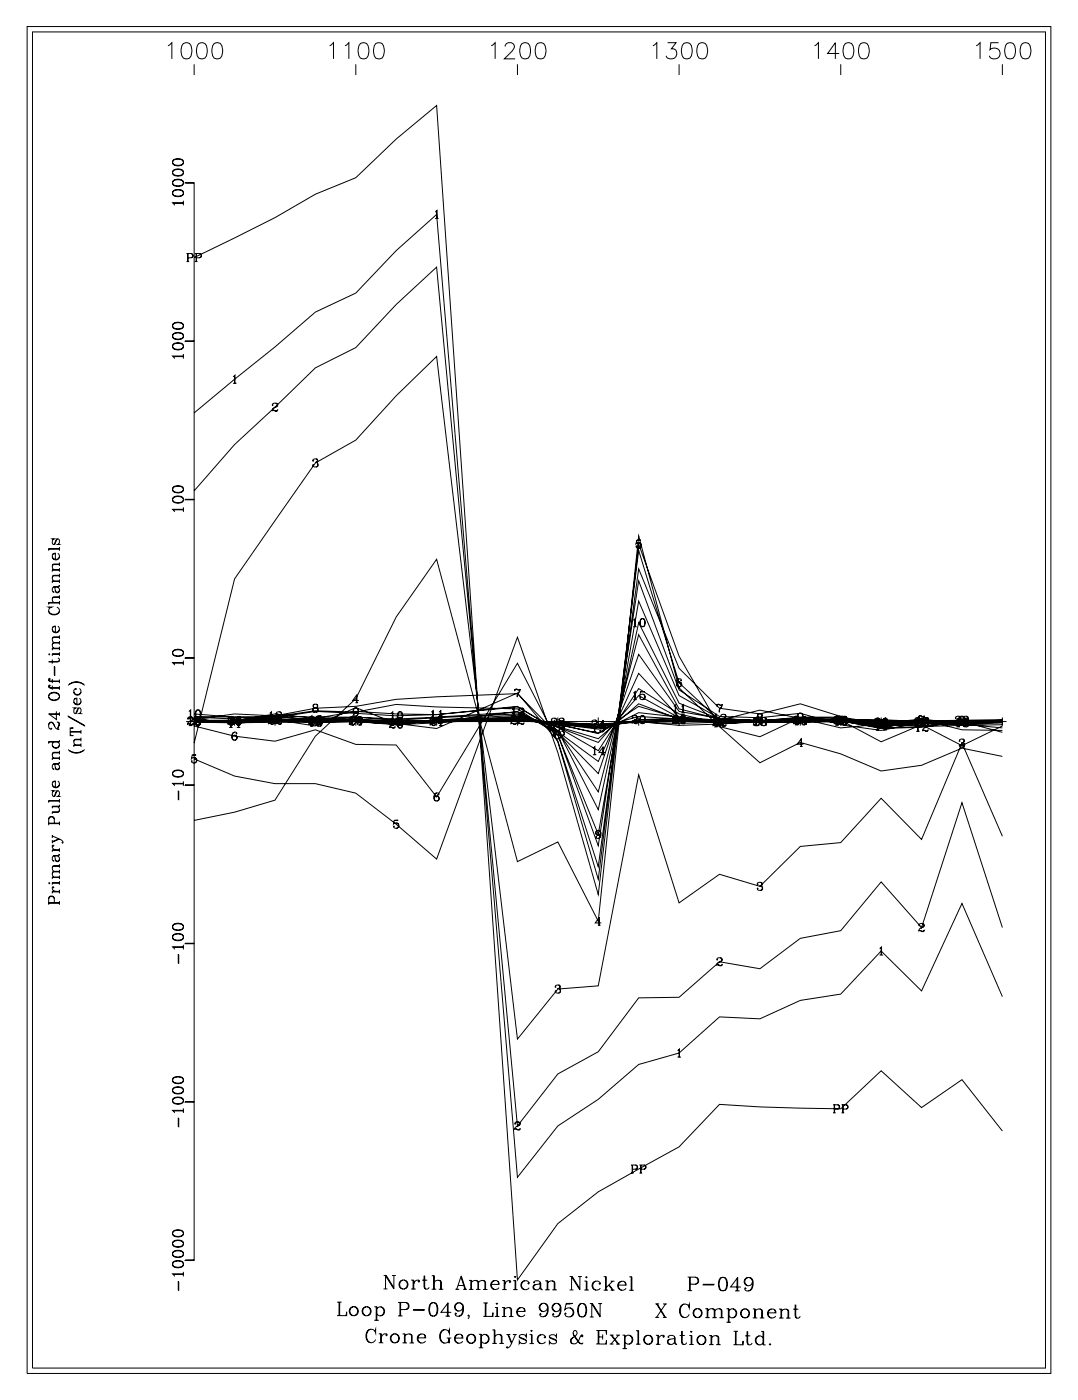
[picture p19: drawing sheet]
<svg xmlns="http://www.w3.org/2000/svg" width="215mm" height="279mm" viewBox="0 0 215 279" stroke-linecap="round" stroke-linejoin="round" font-family="sans-serif">
<g fill="none" stroke="#000" stroke-width=".2">
<path d="M5.4 5.3h204v268.5h-204zM6.5 6.4h201.9v266.3h-201.9zM33.5 9.1l.7-.6v3.2M36.5 8.7a1.05 1.05 0 0 1 1.6 .4 2.68 2.68 0 0 1-.3 2.5 1.06 1.06 0 0 1-1.6-.5 2.69 2.69 0 0 1 .3-2.4zM38.7 12.8v2.2M39.6 8.7a1.05 1.05 0 0 1 1.6 .4 2.69 2.69 0 0 1-.4 2.5 1.06 1.06 0 0 1-1.5-.5 2.68 2.68 0 0 1 .3-2.4zM42.7 8.7a1.05 1.05 0 0 1 1.5 .4 2.63 2.63 0 0 1-.3 2.5 1.05 1.05 0 0 1-1.5-.5 2.71 2.71 0 0 1 .3-2.4zM65.7 9.1l.8-.6v3.2M68.8 9.1l.7-.6v3.2M70.9 12.8v2.2M71.8 8.7a1.05 1.05 0 0 1 1.6 .4 2.68 2.68 0 0 1-.3 2.5 1.06 1.06 0 0 1-1.6-.5 2.68 2.68 0 0 1 .3-2.4zM74.9 8.7a1.05 1.05 0 0 1 1.5 .4 2.63 2.63 0 0 1-.3 2.5 1.06 1.06 0 0 1-1.5-.5 2.73 2.73 0 0 1 .3-2.4z"/>
<path d="M97.9 9.1l.8-.6v3.2M100.7 9.3a.84 .84 0 0 1 .6-.8h.6a.79 .79 0 0 1 .5 1.2l-1.9 2h2.2M103.1 12.8v2.2M104 8.7a1.05 1.05 0 0 1 1.6 .4 2.68 2.68 0 0 1-.3 2.5 1.06 1.06 0 0 1-1.6-.5 2.68 2.68 0 0 1 .3-2.4zM107.1 8.7a1.05 1.05 0 0 1 1.5 .4 2.63 2.63 0 0 1-.3 2.5 1.06 1.06 0 0 1-1.5-.5 2.73 2.73 0 0 1 .3-2.4zM130.1 9.1l.8-.6v3.2M133 8.5h1.7l-.9 1.2a1.03 1.03 0 0 1 1.1 1.2 1.03 1.03 0 0 1-1.4 .8l-.5-.1-.3-.5M135.3 12.8v2.2M136.3 8.7a1.05 1.05 0 0 1 1.5 .4 2.68 2.68 0 0 1-.3 2.5 1.06 1.06 0 0 1-1.5-.5 2.68 2.68 0 0 1 .3-2.4zM139.3 8.7a1.05 1.05 0 0 1 1.6 .4 2.63 2.63 0 0 1-.3 2.5 1.06 1.06 0 0 1-1.6-.5 2.73 2.73 0 0 1 .3-2.4zM162.3 9.1l.8-.6v3.2M167.2 10.7h-2.3l1.6-2.2v3.2"/>
<path d="M167.6 12.8v2.2M168.5 8.7a1.05 1.05 0 0 1 1.5 .4 2.68 2.68 0 0 1-.3 2.5 1.06 1.06 0 0 1-1.5-.5 2.68 2.68 0 0 1 .3-2.4zM171.5 8.7a1.05 1.05 0 0 1 1.6 .4 2.63 2.63 0 0 1-.3 2.5 1.06 1.06 0 0 1-1.6-.5 2.73 2.73 0 0 1 .3-2.4zM194.6 9.1l.7-.6v3.2M199 8.5h-1.5l-.2 1.4a1.14 1.14 0 0 1 1.7 0 1.14 1.14 0 0 1-.2 1.7 1.14 1.14 0 0 1-1.6-.5M199.8 12.8v2.2M200.7 8.7a1.05 1.05 0 0 1 1.5 .4 2.68 2.68 0 0 1-.3 2.5 1.06 1.06 0 0 1-1.5-.5 2.68 2.68 0 0 1 .3-2.4zM203.8 8.7a1.05 1.05 0 0 1 1.5 .4 2.63 2.63 0 0 1-.3 2.5 1.06 1.06 0 0 1-1.5-.5 2.73 2.73 0 0 1 .3-2.4zM34.4 38.6a.97 .97 0 0 0 1.2 .6l.5-.1a.67 .67 0 0 0 .5-.6 .67 .67 0 0 0-.5-.6 1.81 1.81 0 0 0-1.6 .2 .58 .58 0 0 0 .3 .9 1.27 1.27 0 0 0 1.7-.4M34.4 38.4a1.36 1.36 0 0 1 2.1 0M34.4 36.5a1.17 1.17 0 0 0 1.7 .5 .66 .66 0 0 0 .5-.6 .66 .66 0 0 0-.5-.6 1.74 1.74 0 0 0-1.6 .2 .58 .58 0 0 0 .3 .9 1.26 1.26 0 0 0 1.7-.4M34.4 36.3a1.38 1.38 0 0 1 2.1 0"/>
<path d="M34.4 34.5a.97 .97 0 0 0 1.2 .6l.5-.1a.67 .67 0 0 0 .5-.6 .67 .67 0 0 0-.5-.6 1.8 1.8 0 0 0-1.6 .2 .58 .58 0 0 0 .3 .9 1.27 1.27 0 0 0 1.7-.4M34.4 34.3a1.36 1.36 0 0 1 2.1 0M34.4 32.4a1.17 1.17 0 0 0 1.7 .6 .66 .66 0 0 0 .5-.7 .66 .66 0 0 0-.5-.6 1.74 1.74 0 0 0-1.6 .2 .58 .58 0 0 0 .3 1 1.26 1.26 0 0 0 1.7-.5M34.4 32.2a1.36 1.36 0 0 1 2.1 0M36.9 36.4l1.7 .1zM37.1 36.4h1.6v214.8h-1.6M34.5 40.5h2M36.5 40.4h-2.1l.4 .5M36.5 40v.9M37.2 50.5h.9a.43 .43 0 0 1 .4 .5 .43 .43 0 0 1-.4 .4h-.6M37.2 52.1h.5M37.4 50.5v1.6"/>
<path d="M37.5 50.5v1.6M38.1 50.5l.3 .3-.1 .4-.2 .2M38.7 51.3l16.1-7.9 8.1-4.7 8-3.3 8.1-7.7 8-6.7 16.1 234.1 8.1-11.2 8-6.3 16.1-9 8.1-8.5 8 .5 16.2 .4 8-7.6 8.1 7.4 8-5.6 8.1 10.2M38.8 50.5h1a.43 .43 0 0 1 .4 .5 .43 .43 0 0 1-.4 .4h-.6M38.8 52.1h.6M39.1 50.5v1.6M39.2 50.5v1.6M39.8 50.5l.3 .3-.1 .4-.2 .2M86.7 42.3l.4-.4v1.7M86.7 43.6h.7M87 42v1.6M34.4 69.1a1.17 1.17 0 0 0 1.7 .5 .66 .66 0 0 0 .5-.6 .66 .66 0 0 0-.5-.6 1.8 1.8 0 0 0-1.6 .2 .58 .58 0 0 0 .3 .9 1.27 1.27 0 0 0 1.7-.4"/>
<path d="M34.4 68.9a1.36 1.36 0 0 1 2.1 0M34.4 67.1a.97 .97 0 0 0 1.2 .6l.5-.1a.66 .66 0 0 0 .5-.6 .66 .66 0 0 0-.5-.6 1.74 1.74 0 0 0-1.6 .2 .57 .57 0 0 0 .3 .9 1.26 1.26 0 0 0 1.7-.4M34.4 66.9a1.38 1.38 0 0 1 2.1 0M34.4 65a1.17 1.17 0 0 0 1.7 .5 .66 .66 0 0 0 .5-.6 .66 .66 0 0 0-.5-.6 1.83 1.83 0 0 0-1.6 .2 .58 .58 0 0 0 .3 1 1.26 1.26 0 0 0 1.7-.5M34.4 64.8a1.36 1.36 0 0 1 2.1 0M34.5 71.1h2M36.5 71h-2.1l.4 .5M36.5 70.6v.9M36.9 68h1.7zM46.4 75.1l.4-.3v1.6M46.4 76.4h.7M46.7 74.9v1.5"/>
<path d="M34.4 99.7a1.17 1.17 0 0 0 1.7 .5 .66 .66 0 0 0 .5-.6 .66 .66 0 0 0-.5-.6 1.72 1.72 0 0 0-1.6 .2 .58 .58 0 0 0 .3 .9 1.26 1.26 0 0 0 1.7-.4M34.4 99.5a1.38 1.38 0 0 1 2.1 0M34.4 97.6a.97 .97 0 0 0 1.2 .6l.5-.1a.67 .67 0 0 0 .5-.6 .67 .67 0 0 0-.5-.6 1.83 1.83 0 0 0-1.6 .2 .58 .58 0 0 0 .3 .9 1.26 1.26 0 0 0 1.7-.4M34.4 97.4a1.36 1.36 0 0 1 2.1 0M36.9 99.5l1.7 .1zM38.7 82.3l8-6.7 8.1-6.4 8.1-7 8-3.8 8.1-8.4 8-7.3 16.1 192 8.1-10.3 8-5.3 8.1-6.9 8-2.3 8.1-7.2 8 .4 8.1-3.7 8.1-1.3 8-8.5 8.1 7.9 8-17.4 8.1 18.5M38.7 97.8l8-9.2 8.1-7.4 8.1-7.9 8-4 8.1-8.6 8-7.5 16.1 171.2 8.1-10.3 8-4.5 8.1-10.7 8-.1 8.1-7.1 8 1.4 8.1-6.1 8.1-1.5 8-9.7 8.1 9.1 8-24.9 8.1 24.9M54.3 80.7v.1v-.1a.55 .55 0 0 1 .5-.4 .55 .55 0 0 1 .5 .5l-.3 .3a.79 .79 0 0 0-.7 .9M55 80.4l.2 .1 .1 .3-.6 .5M55.3 81.7l-.2 .2-.8-.1M55.3 81.6l-.1 .4-.7-.3M62.4 91.8l.1 .1h-.2a.51 .51 0 0 1 .5-.4 .51 .51 0 0 1 .5 .4l-.1 .2-.4 .1"/>
<path d="M63 91.5l.2 .2v.4l-.2 .1h.2a.45 .45 0 0 1 .2 .5 .45 .45 0 0 1-.4 .4l-.5-.1-.2-.2 .1-.2v.2M63.2 92.3l.1 .5-.3 .3M9.7 109.5h2.1M10.4 111a.75 .75 0 0 0 .7 .5 .75 .75 0 0 0 .7-.5M10.4 115.9h1.4M10.4 113.6h1.4M10.8 117l.3 1 .4 .2a.65 .65 0 0 0 0-1.2M11 117.7a.42 .42 0 0 0 .4 .4 .42 .42 0 0 0 .4-.4M11 110.4l-.5 .1M11.4 107.4l-.5 1h-.4a.7 .7 0 0 1 .1-.9l.2-.1h-.4l.2 .1M11.5 110.3a.72 .72 0 0 1 .2 1.1 .72 .72 0 0 1-1.1 0 .72 .72 0 0 1 .2-1.1h.2v1.2M11.6 108.4l.2 .1h-.4l.2-.1a.69 .69 0 0 0 .1-.9l-.4-.1-.6 1.1"/>
<path d="M11.8 119h-1.1a.65 .65 0 0 0 0 1.1M11.8 119.1h-1.1l-.3 .3M11.8 116.7l-.3 .2h-.7l-.3 .2a.7 .7 0 0 0 .1 .9v-.1M11.8 116.6l-.3 .4h-.9M11.8 114.7h-1.1a.65 .65 0 0 0 0 1.1M11.8 114.8h-1.1l-.3 .3M11.8 112.4h-1.1a.66 .66 0 0 0 0 1.1M11.8 112.5h-1.1l-.3 .3M11.8 109v.8M11.8 112.1v.7M11.8 113.2v.8M11.8 114.4v.7"/>
<path d="M11.8 115.5v.7M11.8 118.7v.7M11.8 119.8v.7M11.8 113.5h-1.4v.5M11.8 115.8h-1.4v.4M11.8 109.3h-2.1v.5M34.5 101.6h2M36.5 101.5h-2.1l.4 .5M36.5 101.1v.9M126.9 107.7l.8-.1h-.8l-.2 .8a.58 .58 0 0 1 .9-.2 .58 .58 0 0 1 0 .9 .58 .58 0 0 1-.9-.2l.1-.1v.1M127.4 108.2l.1 .1a.56 .56 0 0 1 .2 .5 .56 .56 0 0 1-.3 .5M9.7 138.9a1.11 1.11 0 0 0 1.2 .7 1.11 1.11 0 0 0 .9-.9 1.11 1.11 0 0 0-1.1-.7 1.11 1.11 0 0 0-1 .9 1.23 1.23 0 0 0 2.1 0"/>
<path d="M9.7 138.7a1.23 1.23 0 0 1 2.1 0M9.7 136.9l.3 .2h1.8M9.7 135.5l.3 .2h1.8M9.7 130.4h.2l-.1 .1zM9.7 121.8a1.21 1.21 0 0 0 2.1 0M9.7 120.2h2.1M9.8 136.7l.1 .1 .1-.1h-.3l.1 .4 .2 .1h1.8M9.8 135.3h.2l-.1-.1-.2 .1 .1 .4 .2 .1h1.8M10.4 125.5a.75 .75 0 0 0 .7 .5 .75 .75 0 0 0 .7-.5M10.4 131.4v.9M10.4 135.3v.9M10.4 136.7v.8"/>
<path d="M10.4 130.4h1.4M10.4 129.3h1.4M10.8 132.9l.1 1.7zM11 124.9l-.5 .1M11.3 121a.79 .79 0 0 1 .5 .9 .79 .79 0 0 1-.8 .6 .94 .94 0 0 1-1-.2 .94 .94 0 0 1-.2-1l.2-.2-.3-.1h.6l-.3 .1M11.5 131.1a.43 .43 0 0 1 .2 .8l-2 .1M11.5 124.8a.71 .71 0 0 1 .2 1.1 .71 .71 0 0 1-1.1 0 .71 .71 0 0 1 .2-1.1h.2v1.2M11.8 131.7l-.4 .2h-1.7M11.8 128.1h-1.1a.66 .66 0 0 0 0 1.1M11.8 128.2h-1.1l-.3 .3M11.8 127h-1.1a.65 .65 0 0 0 0 1.1M11.8 127h-1.1l-.3 .4"/>
<path d="M11.8 126.6v.8M11.8 127.8v.7M11.8 128.9v.7M11.8 130v.7M11.8 135.4v.8M11.8 136.8v.7M11.8 129.2h-1.4v.4M11.8 130.3h-1.4v.4M11.8 120.1h-2.1v.4M13.6 136.6a2.2 2.2 0 0 1 3.3 0M13.8 136.4l.4-.2a2.63 2.63 0 0 1 2.5 .2M14.7 139.9a.75 .75 0 0 0 .7 .5 .75 .75 0 0 0 .7-.5"/>
<path d="M14.7 137.9a.75 .75 0 0 0 .7 .6 .75 .75 0 0 0 .7-.6M15.3 139.3l-.5 .1M15.8 139.2a.71 .71 0 0 1 .2 1 .71 .71 0 0 1-1.1 0 .71 .71 0 0 1 .2-1h.2v1.2M15.8 137.2a.72 .72 0 0 1 .2 1.1 .72 .72 0 0 1-1.1 0 .72 .72 0 0 1 .2-1.1v.2l-.1-.1M34.4 130.2a.97 .97 0 0 0 1.2 .6l.5-.1a.66 .66 0 0 0 .5-.6 .66 .66 0 0 0-.5-.6 1.74 1.74 0 0 0-1.6 .2 .57 .57 0 0 0 .3 .9 1.26 1.26 0 0 0 1.7-.4M34.4 130a1.38 1.38 0 0 1 2.1 0M34.5 132.2h2M36.5 132.1h-2.1l.4 .5M36.5 131.7v.9M36.9 131.1l1.7 .1zM71.1 138.6v1.5M71.5 139.6h-1.2l.8-1.1v1.6"/>
<path d="M102.6 137.6l.2-.3 .5 .3 .4-.3-.1 .5a1.31 1.31 0 0 0-.5 1.1M102.6 137.3v.5M102.7 137.5l.3-.1 .3 .2M103.6 137.8a1.14 1.14 0 0 0-.6 1.1M126.2 123.6l.4-.3v1.6M126.2 138.1l.4-.3v1.6M126.2 124.9h.7M126.2 139.4h.7M126.5 123.4v1.5M126.5 137.9v1.5M127.7 137.9l.7-.1h-.7l-.2 .8a.58 .58 0 0 1 .9-.2 .58 .58 0 0 1 0 .9 .58 .58 0 0 1-.9-.2l.1-.1v.1M128 123.3a.92 .92 0 0 0 0 1.6h.1a.94 .94 0 0 0 0-1.6h-.1a1.04 1.04 0 0 0 0 1.6"/>
<path d="M128.1 123.3a1.04 1.04 0 0 1 0 1.6M128.1 138.4l.4 .4-.1 .4-.3 .2M135.3 135.3a.96 .96 0 0 0 0 1.6M135.4 135.9l.4 .5-.1 .3-.3 .2M135.7 135.5v.2l.1-.2a.51 .51 0 0 0-.5-.2 .51 .51 0 0 0-.4 .4 .83 .83 0 0 0 .4 1.2 .5 .5 0 0 0 .6-.4 .5 .5 0 0 0-.5-.6 .5 .5 0 0 0-.5 .5M9.7 144.4l.1-.2a.47 .47 0 0 1 .7-.1l.4 .7M9.7 159.7h2.1M9.9 142.4h1.9M10.1 145.2h.1v.2a.73 .73 0 0 1-.5-.8 .73 .73 0 0 1 .6-.7l.4 .4a1.06 1.06 0 0 0 1.1 1.1M10.4 156.4a.75 .75 0 0 0 .7 .5 .75 .75 0 0 0 .7-.5M10.4 148.5a.75 .75 0 0 0 .7 .5 .75 .75 0 0 0 .7-.5M10.4 151.2h1.4"/>
<path d="M10.7 147.9a.68 .68 0 0 0-.1 1 .68 .68 0 0 0 1 0 .68 .68 0 0 0-.1-1M10.8 152.3l.3 1 .4 .1a.65 .65 0 0 0 0-1.1M11 155.8l-.5 .1M11 153a.42 .42 0 0 0 .4 .3 .42 .42 0 0 0 .4-.3M11.2 141.8v1.6l-1.5-1.1h2.1M11.3 143.9l.5 .2v.4l-.3 .5M11.4 157.6l-.5 1h-.4a.7 .7 0 0 1 .1-.9l.2-.1h-.4l.2 .1M11.5 155.7a.72 .72 0 0 1 .2 1.1 .72 .72 0 0 1-1.1 0 .72 .72 0 0 1 .2-1.1h.2v1.2M11.5 143.9l.2 .3-.2 .8 .1 .4M11.6 158.6l.2 .1h-.4l.4-.4v-.4l-.2-.3h-.3l-.6 1.1M11.8 152l-.3 .2-.9 .1a.69 .69 0 0 0 0 1v-.1M11.8 151.9l-.1 .3-.2 .1h-.9"/>
<path d="M11.8 150h-1.1a.66 .66 0 0 0 0 1.1M11.8 150.1h-1.1l-.3 .3M11.8 142v.7M11.8 147.5v.4h-2.1M11.8 149.6v.8M11.8 150.8v.7M11.8 159.3v.7M11.8 151.1h-1.4v.4M11.8 159.6h-2.1v.4M11.8 147.8h-2.1v.4M13.6 149.4a2.21 2.21 0 0 0 3.3 0M13.6 142.7l3.3 2z"/>
<path d="M13.8 149.6l.4 .2a2.64 2.64 0 0 0 2.5-.2M14 145.2l.6-.1h-.6v1.5h.6l-.6-.1M14 145.9h2.1M14 145.8h2.1M14.7 148.6h1.4M15.7 141.1l-.6 1.1h-.2l-.2-.3 .1-.6 .3-.2h-.4l.2 .1M15.9 142.1l.2 .1h-.4l.4-.4v-.4l-.2-.3h-.3l-.6 1.1M16.1 147.4h-1.1a.65 .65 0 0 0 0 1.1M16.1 147.4h-1.1l-.3 .4M16.1 148.5h-1.4v.4M16.1 145.5v.7M16.1 147v.8"/>
<path d="M16.1 148.2v.7M34.4 154.3a.97 .97 0 0 0 1.2 .6l.5-.1a.66 .66 0 0 0 .5-.6 .66 .66 0 0 0-.5-.6 1.72 1.72 0 0 0-1.6 .2 .57 .57 0 0 0 .3 .9 1.27 1.27 0 0 0 1.7-.4M34.4 154.1a1.38 1.38 0 0 1 2.1 0M34.5 156.2h2M35.5 157.7l.1 1.7zM36.5 156.1h-2.1l.4 .5M36.5 155.7v.9M36.9 156.4l1.7 .1zM37.1 143.8h2.4M37.5 143.2v.1h-.1a.55 .55 0 0 1 .6-.4 .55 .55 0 0 1 .5 .4l-.3 .4a.78 .78 0 0 0-.8 .8M37.6 141.8l.4-.3v1.6M37.6 143.3l.4-.3v1.6"/>
<path d="M37.6 143.1h.7M37.6 144.6h.7M37.9 141.6v3M38.1 142.9l.2 .1 .1 .3-.6 .5M38.3 150.5h.8h-.8l-.1 .7a.58 .58 0 0 1 .8-.1 .58 .58 0 0 1 0 .9 .58 .58 0 0 1-.8-.2v-.2v.2M38.5 144.3l-.3 .1-.8-.1M38.5 144.1l-.2 .4-.7-.2M38.7 143.8h161.1M38.7 148.1l8-32.7 16.2-23.1 8-4.6 8.1-8.8 8-7.8 16.1 136 8.1-10 8-.6 8.1-42.1 8 25.6 8.1-5.7 8 2.4 8.1-8 8.1-.8 8-8.8 8.1 8.2 8-19.2 8.1 18.6M38.7 144.7l8 2 8.1 1 8.1-2.2 8 2.9 8.1 .1 8 10.4 16.1-26.7 8.1 15.7 8 27.4 8.1-65.6 8 26.4 8.1 7.5 8-2.1 8.1 1.7 8.1 1.9 8-.8 8.1 .4 8-.9 8.1 2.2M38.7 143.7l8 .2 8.1-.5 8.1 1.3 8-3.7 8.1 3.2 8 1 16.1-7.1 8.1 9.6 8 25 8.1-59.3 8 19.8 8.1 8 8 1.1 8.1-2 16.1 4.9 8.1-1.8 8 2.1 8.1 .1M38.7 143.4l8-1.1 8.1 .4 8.1-1.5 8-.4 8.1-1.4 8-.5 16.1-.6 8.1 8.2 8 22.1 8.1-52.8 8 21.7 8.1 5.3 8 .3 8.1-.9 8.1 2.3 8 1.1 8.1-1.7 8-.3 8.1-.2"/>
<path d="M38.7 142.8l8 .1 8.1-.1 8.1-1.1 8 .2 8.1-1.5 8 .5 16.1 .4 8.1 5.2 8 19.8 8.1-46.5 8 18.8 8.1 4.6 8 .5 8.1-.8h8.1l8 1.3 8.1-.9 8 1 8.1 .8M38.7 142.3l8 .6 8.1 .2 8.1-1.3 16.1 .9 8-.3 16.1-1.5 8.1 4.7 8 15.8 8.1-37.3 8 16.1 8.1 3.1 8 .8 16.2-.4 8 1.4 24.2-.6M38.7 143.6l8 .1a668.9 668.9 0 0 1 32.3 .4l24.1-.8 16.1 1.7 8.1-1.4 8-.2 8.1 .4 16.1-.1 16.1 .2 8.1-.1 16.1 .1-16.1-.1-8.1 .8-8-1.4-8.1-.1-8.1 .7-8-.2-8.1-.7-8-8.7-8.1 17.6-8-6-8.1-4-16.1 2.1-8-.3-8.1-.7-8 .5-8.1-.6-8.1 1.3-8-.2 8-.2 8.1-.9 8.1 .8 8 .1 8.1 .5 8-.8 16.1-.3 8.1 1.7 8 2.4 8.1-6.9 8 3 8.1 .5h8l16.2-.5 8 .6 8.1 .2 16.1-.3M38.7 142.9l16.1 .7 8.1-.4 8 .4h8.1l24.1-1.3 8.1 2.7 8 4.6 8.1-12.4 8 5.1 8.1 1.9 16.1-.6h8.1l8 1.2 8.1-.7 8 .2 8.1-.5M38.7 143.8l8-.1 8.1-1.4 8.1 .9 8 .1 8.1 .5 8-.2 16.1-1 8.1 2.4 8 3 8.1-9.4 8 4.5 8.1 1.1 8-.4 8.1 .3 8.1-.4 8 .8 8.1-.7h16.1M38.7 143.6l16.1-.2 8.1 .5 8-.2 8.1 .6 8-.6 16.1-.3 16.1 1.7 8.1-2.3 16.1 1 16.1-.1 16.1 .5 8.1-.4 8 .4 8.1-.5M38.7 143.7l32.2 .1 8.1 .5 8-.6 16.1-.3 16.1 1.9 8.1-1.9 8-.2 8.1 .9 24.2-.5 8 .5 8.1-.5 16.1 .1M38.7 143.6l8 .1 8.1-.1 8.1 .3 8-.1 8.1 .5 8-.6 16.1-.1 16.1 1.1 8.1-.9 8-.2 8.1 .3h8l8.1-.5 16.1 .5 24.2-.2M38.7 143.6l8 .2 8.1-.4 24.2 .7a263.6 263.6 0 0 1 40.2 .4l8.1-.6 8 .3 24.2-.6 16.1 .3 16.1-.3 8.1 .2M38.7 143.7l24.2 .1 8-.1 8.1 .2 8-.3 16.1 .1 16.1 .6 8.1-.5 8 .8 24.2-1 8.1 .3 16.1-.2h16.1M38.7 143v1.6M38.8 151l.1 .1a.56 .56 0 0 1 .3 .5 .56 .56 0 0 1-.4 .5"/>
<path d="M39.1 143.1l.7-.1h-.7l-.2 .8a.58 .58 0 0 1 .9-.2 .58 .58 0 0 1 0 .9 .58 .58 0 0 1-.9-.2l.1-.1v.1M39.4 141.5a.93 .93 0 0 0 0 1.6h.1a.94 .94 0 0 0 0-1.6h-.1a1.04 1.04 0 0 0 0 1.6M39.4 142.9a.92 .92 0 0 0 0 1.6h.1a.93 .93 0 0 0 0-1.6h-.1a1.04 1.04 0 0 0 0 1.6M39.5 141.5a1.04 1.04 0 0 1 0 1.6M39.5 143.6l.4 .4-.1 .4-.3 .2M39.5 142.9a1.04 1.04 0 0 1 0 1.6M45.5 143.2l.1 .1h-.2a.55 .55 0 0 1 .6-.4 .55 .55 0 0 1 .5 .4l-.3 .4a.78 .78 0 0 0-.8 .8M45.7 143.7l.4-.3v1.6M45.7 143.2l.4-.3v1.6M45.7 144.5h.7M45.7 145h.7M45.9 143.8h1.7"/>
<path d="M46 143v2M46.1 142.9l.3 .1v.3l-.6 .5M46.5 144.3l-.2 .1-.9-.1M46.5 144.1l-.1 .4-.7-.2M46.7 145.9a.97 .97 0 0 0 0 1.6M46.7 143v1.6M46.8 146.5l.4 .5-.1 .3-.3 .2M47.1 146.1v.2l.1-.2a.56 .56 0 0 0-.7-.1 .56 .56 0 0 0-.3 .6v.5a.52 .52 0 0 0 .6 .5 .52 .52 0 0 0 .4-.6 .52 .52 0 0 0-.7-.4l-.2 .4M47.2 143.7l.4-.3v1.6M47.2 143.2l.4-.3v1.6l.4-.5-.1-.3-.3-.2M47.2 144.5h.7M47.2 145h.7"/>
<path d="M47.5 142.9a.98 .98 0 0 0-.1 1.6M47.5 143v2M47.9 143.1v.2l.1-.2a.5 .5 0 0 0-.5-.2 .5 .5 0 0 0-.4 .4 .81 .81 0 0 0 .3 1.2 .5 .5 0 0 0 .6-.4 .5 .5 0 0 0-.4-.6 .5 .5 0 0 0-.5 .5M53.6 143.1h.1h-.2a.55 .55 0 0 1 .6-.4 .55 .55 0 0 1 .5 .5l-.3 .3a.77 .77 0 0 0-.8 .9M53.7 142.2l.4-.3v1.6M53.7 142.7l.4-.3v1.6M53.7 143.5h.7M53.7 144h.7M54 143.8h1.6M54 142v2M54.2 142.8l.2 .1 .1 .3-.6 .5M54.3 142.9l.2-.3 .5 .3 .3-.3v.5a1.3 1.3 0 0 0-.5 1.1"/>
<path d="M54.3 142.6v.5M54.6 144.1l-.3 .2-.8-.1M54.6 144l-.2 .4-.7-.3M54.8 143v1.6M55 142.4v.5l-.3-.2-.4 .1M55 142.7l.3-.3 .5 .2 .3-.2-.1 .4-.4 .8v.4M55.1 142.2v.1h-.1a.55 .55 0 0 1 .6-.4 .55 .55 0 0 1 .5 .4l-.3 .3a.79 .79 0 0 0-.8 .9M55.1 142.5h.3l.4 .1M55.1 143.1v.1l-.1-.1a.55 .55 0 0 1 .6-.4 .55 .55 0 0 1 .5 .5l-.3 .3a.79 .79 0 0 0-.8 .9M55.3 143.1a1.14 1.14 0 0 0-.6 1.1M55.7 141.9l.3 .1v.3l-.6 .5M55.7 142.8l.3 .1v.3l-.6 .5"/>
<path d="M56 142.8a1.15 1.15 0 0 0-.5 1.2M56.1 143.3l-.2 .1-.9-.1M56.1 143.1l-.1 .4-.7-.2M56.1 144.1l-.2 .2-.9-.1M56.1 144l-.1 .4-.7-.3M61.6 143.2l.1 .1h-.1a.55 .55 0 0 1 .5-.4 .55 .55 0 0 1 .5 .4l-.3 .4a.78 .78 0 0 0-.7 .8M61.8 142.9l.4-.3v1.6M61.8 143.4l.4-.3v1.7M61.8 144.2h.7M61.8 144.8h.7M62 143.8h1.7M62.1 142.7v2.1"/>
<path d="M62.2 142.9l.3 .1v.3l-.6 .5M62.6 144.3l-.2 .1-.8-.1M62.6 144.1l-.1 .4-.7-.2M62.7 140.4h-.2l-.1 .4a.55 .55 0 0 0 .9 0v-.2a.55 .55 0 0 0-.8-.2v.4l.2 .2M62.7 141l-.4 .4a.53 .53 0 0 0 .7 .6 .53 .53 0 0 0 .2-.9l-.2-.1M62.7 141l-.3 .4 .1 .4 .2 .2M62.9 143v1.6M63 140.4l.2 .2v.4h-.2M63 141l.3 .4-.1 .4-.2 .2M63.2 142.9v.2l-.1-.2 .1-.2a.6 .6 0 0 1 .9 .2l-.1 .3-.5 .1M63.2 143.2v.1l-.1-.1 .1-.2a.59 .59 0 0 1 .9 .1l-.1 .4-.5 .1M63.5 143.1l-.3 .1v.4a.54 .54 0 0 0 .9 0v-.2a.54 .54 0 0 0-.8-.2l-.1 .4 .3 .2"/>
<path d="M63.5 143.8l-.4 .3a.53 .53 0 0 0 .6 .7 .53 .53 0 0 0 .3-.9l-.2-.1M63.5 143.8l-.3 .3v.5l.3 .2M63.8 142.6l.2 .3v.2l-.2 .2 .1 .1a.45 .45 0 0 1 .3 .5 .45 .45 0 0 1-.4 .3h-.6l-.1-.3 .1-.1v.1M63.8 143.1l.2 .3v.2l-.2 .2M63.8 143.8l.3 .3-.1 .5-.2 .2M63.8 142.9l.1 .1a.39 .39 0 0 1-.1 .6l.1 .1a.44 .44 0 0 1 .3 .4 .44 .44 0 0 1-.4 .4l-.6-.1-.1-.2 .1-.2v.2M64 143.5l.1 .4-.3 .3M64 143.7l.1 .5-.3 .3M69.7 143.2l.1 .1h-.2a.55 .55 0 0 1 .6-.4 .55 .55 0 0 1 .5 .4l-.3 .4a.78 .78 0 0 0-.8 .8M69.8 143.1l.4-.3v1.6M69.8 143.2l.4-.3v1.6M69.8 144.5h.7"/>
<path d="M69.8 144.4h.7M70.1 143.8h1.6M70.1 142.8v1.7M70.3 142.9l.2 .1 .1 .3-.6 .5M70.7 144.3l-.3 .1-.8-.1M70.7 144.1l-.2 .4-.7-.2M70.8 141.1l-.1 .1a.5 .5 0 0 0-.2 .5 .5 .5 0 0 0 .3 .4M70.8 140.1h.6M70.9 143v1.6M71 141.1a.97 .97 0 0 1-.1 1.6M71.4 141.7a.52 .52 0 0 1-.7 .4 .52 .52 0 0 1-.3-.8 .52 .52 0 0 1 .8-.1 .88 .88 0 0 1 .3 .9 .88 .88 0 0 1-.8 .6l-.3-.2 .1-.2v.2M71.6 142.9l-.4 .4 .1 .4 .3 .2"/>
<path d="M71.6 144.5h.5M71.6 144.4h.5M71.8 142.9a.97 .97 0 0 1-.1 1.6M71.8 142.9v1.6M71.9 142.9l-.8 1.1h1.2M72.1 143.4a.52 .52 0 0 1-.7 .4 .52 .52 0 0 1-.2-.8 .52 .52 0 0 1 .8 0 .87 .87 0 0 1 .2 .9 .87 .87 0 0 1-.8 .6l-.2-.2 .1-.2v.2M72.3 143.9h-1.2l.8-1.1v1.7M77.7 143.8l.1 .1h-.1a.55 .55 0 0 1 .5-.4 .55 .55 0 0 1 .5 .5l-.3 .3a.79 .79 0 0 0-.7 .8M77.9 142.2l.4-.3v1.6M77.9 143.3l.4-.3v1.6M77.9 143.5h.7M77.9 144.6h.7"/>
<path d="M78.1 143.8h1.7M78.2 142v2.6M78.4 143.5l.2 .2 .1 .3-.7 .4M78.7 144.9l-.2 .2-.8-.1M78.7 144.7l-.1 .4-.7-.2M79 143v1.6M79.4 143.1l.7-.1h-.7l-.2 .8a.58 .58 0 0 1 .9-.2 .58 .58 0 0 1 0 .9 .58 .58 0 0 1-.9-.2l.1-.1v.1M79.7 141.9a.92 .92 0 0 0 0 1.6h.1a.93 .93 0 0 0 0-1.6h-.1a1.04 1.04 0 0 0 0 1.6 .96 .96 0 0 0 0 1.6h.1a.94 .94 0 0 0 0-1.6h-.1a1.04 1.04 0 0 0 0 1.6M79.8 141.9a1.04 1.04 0 0 1 0 1.6 1.08 1.08 0 0 1 0 1.6M79.8 143.6l.4 .4-.1 .4-.3 .2M85.8 143.3l.1 .1h-.2a.55 .55 0 0 1 .6-.4 .55 .55 0 0 1 .5 .5l-.3 .3a.79 .79 0 0 0-.8 .8M85.9 141.9l.4-.3v1.6"/>
<path d="M85.9 142.9l.4-.3v1.6M85.9 143.2h.7M85.9 144.2h.7M86.2 143.8h1.6M86.3 141.7v2.5M86.4 143l.2 .2 .1 .3-.6 .4M86.8 144.4l-.2 .2-.9-.1M86.8 144.2l-.2 .4-.7-.2M87 158a.96 .96 0 0 0-.1 1.7M87 143v1.6M87.1 158.7l.4 .4-.1 .3-.3 .3M87.4 158.3v.1l.1-.1a.56 .56 0 0 0-.7-.2 .56 .56 0 0 0-.3 .6v.5a.52 .52 0 0 0 .6 .5 .52 .52 0 0 0 .4-.6 .52 .52 0 0 0-.7-.4l-.2 .4"/>
<path d="M87.5 141.9l.4-.3v1.6l.3 .5v.3l-.3 .2M87.5 143.3l.4-.3v1.6M87.5 143.2h.7M87.5 144.6h.7M87.8 142.6a.98 .98 0 0 0-.1 1.6M87.8 141.7v2.9M88.2 142.9v.1v-.1a.51 .51 0 0 0-.5-.3 .51 .51 0 0 0-.4 .4 .82 .82 0 0 0 .4 1.2 .5 .5 0 0 0 .6-.3 .5 .5 0 0 0-.4-.6 .5 .5 0 0 0-.6 .4M101.9 143.1h.1h-.2a.55 .55 0 0 1 .6-.4 .55 .55 0 0 1 .5 .5l-.3 .3a.77 .77 0 0 0-.8 .9M102.1 141.4l.3-.3v1.6M102.1 142.3l.3-.3v1.6M102.1 142.7h.6M102.1 143.6h.6"/>
<path d="M102.3 143.8h1.6M102.4 141.2v2.4M102.5 142.8l.2 .1 .1 .3-.6 .5M102.9 144.1l-.2 .2-.9-.1M102.9 144l-.2 .4-.6-.3M103.1 143v1.6M103.3 142.3l.3-.3 .5 .2 .3-.2-.1 .5-.4 .7v.4M103.3 142v.5M103.4 141.4v.2l-.1-.1a.55 .55 0 0 1 .6-.4 .55 .55 0 0 1 .5 .5l-.3 .3a.79 .79 0 0 0-.8 .8M103.4 142.2l.3-.1 .4 .1M103.4 143.1v.1l-.1-.1a.55 .55 0 0 1 .6-.4 .55 .55 0 0 1 .5 .5l-.3 .3a.79 .79 0 0 0-.8 .9M104 141.1l.3 .2v.3l-.6 .4"/>
<path d="M104 142.8l.3 .1v.3l-.6 .5M104.3 142.5a1.15 1.15 0 0 0-.5 1.1M104.4 142.5l-.2 .1h-.9M104.4 142.3l-.1 .4-.7-.2M104.4 144.1l-.2 .2-.9-.1M104.4 144l-.1 .4-.7-.3M110 143.4v.2l-.1-.1a.55 .55 0 0 1 .6-.4 .55 .55 0 0 1 .5 .5l-.4 .3a.79 .79 0 0 0-.7 .9M110.1 145.3l.4-.3v1.6M110.1 143.9l.4-.3v1.7M110.1 146.6h.7M110.1 145.3h.7M110.4 143.8h1.6"/>
<path d="M110.4 143.7v2.9M110.6 143.1l.2 .2 .1 .3-.6 .5M111 144.5l-.3 .2-.6-.2-.2 .1M111 144.4l-.2 .4-.7-.3M111 145.7h-.2l-.1 .4a.55 .55 0 0 0 .9 0v-.2a.56 .56 0 0 0-.7-.2l-.1 .4 .2 .3M111 146.4l-.4 .3a.53 .53 0 0 0 .7 .6 .53 .53 0 0 0 .3-.9h-.3M111 146.4l-.3 .3 .1 .4 .2 .2M111.2 143v1.6M111.3 145.7l.3 .2-.1 .4-.2 .1M111.3 146.4l.3 .3v.4l-.3 .2M111.5 145.3v.2l-.1-.2 .2-.2a.59 .59 0 0 1 .8 .2l-.1 .3-.4 .1M111.5 143.4v.2l-.1-.2 .2-.2a.6 .6 0 0 1 .8 .2l-.1 .4h-.4"/>
<path d="M111.8 143.6l-.2 .1-.1 .4a.54 .54 0 0 0 .9 0v-.2a.54 .54 0 0 0-.8-.2v.4l.2 .2M111.8 144.3l-.4 .3a.53 .53 0 0 0 .7 .7 .53 .53 0 0 0 .2-.9l-.2-.1M111.8 144.3l-.3 .3 .1 .5 .2 .2M112.1 145l.2 .1a.39 .39 0 0 1-.2 .6l.2 .1a.44 .44 0 0 1 .2 .5 .44 .44 0 0 1-.4 .3h-.5l-.2-.3 .1-.1v.1M112.1 143.6l.2 .3v.4h-.2M112.1 144.3l.3 .3-.1 .5-.2 .2M112.1 143.1l.2 .3v.2l-.2 .2 .2 .1a.45 .45 0 0 1 .2 .5 .45 .45 0 0 1-.4 .4l-.5-.1-.2-.3 .1-.1v.1M112.3 145.9l.1 .4-.3 .3M112.3 144l.1 .4-.3 .4M118 143.8l.1 .1h-.2a.55 .55 0 0 1 .6-.4 .55 .55 0 0 1 .5 .5l-.3 .3a.79 .79 0 0 0-.8 .8M118.2 149.1l.3-.3v1.6M118.2 144.6l.3-.3v1.6"/>
<path d="M118.2 150.4h.6M118.2 145.9h.6M118.4 143.8h1.7M118.5 144.4v1.5M118.5 148.9v1.5M118.6 143.5l.2 .2 .1 .3-.6 .4M119 144.9l-.2 .2-.9-.1M119 144.7l-.2 .4-.6-.2M119.2 143v1.6M119.9 144.3l-.4 .4 .1 .3 .3 .3M119.9 150.4h.6M119.9 145.1h.6"/>
<path d="M120.1 144.3a.97 .97 0 0 1-.1 1.6M120.2 143.7v1.4M120.2 149v1.4M120.5 144.8a.51 .51 0 0 1-.7 .4 .51 .51 0 0 1-.3-.8 .51 .51 0 0 1 .8 0 .83 .83 0 0 1 .2 1 .83 .83 0 0 1-.9 .4v-.3v.2M120.6 150h-1.2l.8-1.2v1.6M120.6 144.7h-1.2l.8-1.2v1.6M126.1 142.9v.2l-.1-.1a.55 .55 0 0 1 .6-.4 .55 .55 0 0 1 .5 .5l-.4 .3a.79 .79 0 0 0-.7 .8M126.5 143.8h1.6M126.7 142.6l.2 .2 .1 .3-.6 .5M127.1 144l-.3 .2-.6-.2-.2 .1M127.1 143.9l-.2 .3-.7-.2M127.3 143v1.6"/>
<path d="M128 142.6a.92 .92 0 0 0 0 1.6h.1a.94 .94 0 0 0 0-1.6h-.1a1.04 1.04 0 0 0 0 1.6M128.1 142.6a1.04 1.04 0 0 1 0 1.6M134.1 142.9v.2l-.1-.1a.55 .55 0 0 1 .6-.4 .55 .55 0 0 1 .5 .5l-.3 .3a.79 .79 0 0 0-.8 .8M134.3 140.8l.4-.3v1.6M134.3 142.8l.4-.3v1.6M134.3 142.1h.7M134.3 144.1h.7M134.5 143.8h1.7M134.6 140.6v1.5M134.6 142.6v1.5M134.7 142.6l.3 .2v.3l-.6 .5M135.1 144l-.2 .2-.6-.2-.3 .1"/>
<path d="M135.1 143.9l-.1 .3-.7-.2M135.3 143v1.6M135.8 140.8l.4-.3v1.6M135.8 142.9l.4-.3v1.6M135.8 142.1h.7M135.8 144.2h.7M136.1 142.5a.98 .98 0 0 0-.1 1.6M136.1 140.6v1.5M136.1 142.7v1.5M136.2 143.1l.4 .5-.1 .3-.3 .2M136.5 142.7v.2l.1-.2a.56 .56 0 0 0-.7-.1 .56 .56 0 0 0-.3 .6v.5a.52 .52 0 0 0 .5 .5 .52 .52 0 0 0 .5-.7 .52 .52 0 0 0-.7-.3l-.2 .4M142.2 143.4v.2l-.1-.1a.55 .55 0 0 1 .6-.4 .55 .55 0 0 1 .5 .5l-.3 .3a.79 .79 0 0 0-.8 .9"/>
<path d="M142.3 142.7l.4-.3v1.6M142.3 143.6l.4-.3v1.6M142.3 144h.7M142.3 144.9h.7M142.6 143.8h1.6M142.6 142.5v2.4M142.8 143.1l.2 .2 .1 .3-.6 .5M142.9 140.7l.2-.3 .5 .2 .3-.2v.4a1.31 1.31 0 0 0-.5 1.2M142.9 140.4v.4M142.9 140.5l.3-.1 .4 .2M143.2 144.5l-.3 .2-.6-.2-.2 .1M143.2 144.4l-.2 .4-.7-.3"/>
<path d="M143.4 143v1.6M143.6 143.6l.3-.3 .5 .2 .3-.2-.1 .4-.4 .8v.4M143.6 143.3v.4M143.7 142.7v.1h-.1a.55 .55 0 0 1 .6-.4 .55 .55 0 0 1 .5 .4l-.3 .4a.79 .79 0 0 0-.8 .8M143.9 140.8a1.15 1.15 0 0 0-.6 1.2M144.3 142.4l.2 .1 .1 .3-.6 .5M144.3 143.1l.2 .2 .1 .3-.6 .5M144.4 143.5l-.5-.2-.2 .3-.1-.1a.55 .55 0 0 1 .6-.4 .55 .55 0 0 1 .5 .5l-.3 .3a.81 .81 0 0 0-.8 .9M144.6 143.7a1.15 1.15 0 0 0-.5 1.2M144.7 143.8l-.2 .1-.9-.1M144.7 143.6l-.2 .4-.6-.2M144.7 144.5l-.2 .2-.6-.2-.3 .1"/>
<path d="M144.7 144.4l-.2 .4-.6-.3M150.2 143.3l.1 .1h-.2a.55 .55 0 0 1 .6-.4 .55 .55 0 0 1 .5 .5l-.3 .3a.79 .79 0 0 0-.8 .8M150.4 143.3l.4-.3v1.6M150.4 144.6h.7M150.6 143.8h1.7M150.7 143.1v1.5M150.8 143l.3 .2v.3l-.6 .4M151.2 144.4l-.2 .2-.9-.1M151.2 144.2l-.1 .4-.7-.2M151.3 142.3h-.2l-.1 .4a.54 .54 0 0 0 .9 0v-.2a.53 .53 0 0 0-.8-.2v.4l.2 .2M151.3 142.9l-.4 .3a.53 .53 0 0 0 .7 .7 .53 .53 0 0 0 .2-.9l-.2-.1M151.3 142.9l-.3 .3v.4l.3 .3"/>
<path d="M151.4 143v1.6M151.6 142.3a.39 .39 0 0 1 .2 .6h-.2M151.6 142.9l.3 .3-.1 .5-.2 .2M151.8 143.3v.2l-.1-.2 .1-.2a.6 .6 0 0 1 .9 .1l-.1 .4-.5 .1M152.1 143l-.3 .1v.4a.54 .54 0 0 0 .9 0v-.3a.54 .54 0 0 0-.8-.1l-.1 .4 .3 .2M152.1 143.7l-.4 .3a.53 .53 0 0 0 .6 .6 .53 .53 0 0 0 .3-.8l-.2-.1M152.1 143.7l-.3 .3v.5l.3 .1M152.4 143.7l.2-.2v-.3l-.2-.2 .2 .2-.1 .4-.1 .1 .1 .1a.45 .45 0 0 1 .3 .5 .45 .45 0 0 1-.4 .3h-.6l-.1-.3 .1-.1v.1M152.4 143.7l.3 .3-.1 .5-.2 .1 .3-.3-.1-.4M158.3 143.1h.1h-.2a.55 .55 0 0 1 .6-.4 .55 .55 0 0 1 .5 .5l-.3 .3a.77 .77 0 0 0-.8 .9M158.4 143.1l.4-.3v1.6M158.4 143.2l.4-.3v1.6"/>
<path d="M158.4 144.5h.7M158.4 144.4h.7M158.7 143.8h1.6M158.7 142.8v1.7M158.9 142.8l.2 .1 .1 .3-.6 .5M159.3 144.1l-.3 .2-.8-.1M159.3 144l-.2 .4-.7-.3M159.4 142.1l-.3 .3a.51 .51 0 0 0 .3 .7M159.4 148.8h.6M159.5 143v1.6M159.6 142.1a.97 .97 0 0 1-.1 1.6M159.7 147.3v1.5"/>
<path d="M160 142.7a.52 .52 0 0 1-.7 .4 .52 .52 0 0 1-.3-.8 .52 .52 0 0 1 .8-.1 .83 .83 0 0 1 .2 1 .83 .83 0 0 1-.9 .5v-.3v.1M160.1 148.3h-1.2l.8-1.1v1.6M160.2 142.9l-.4 .4 .1 .4 .3 .2M160.2 144.4h.5M160.4 142.9a.97 .97 0 0 1-.1 1.6M160.4 142.9v1.5M160.7 143.4a.52 .52 0 0 1-.7 .4 .52 .52 0 0 1-.2-.8 .52 .52 0 0 1 .8 0 .87 .87 0 0 1 .2 .9 .87 .87 0 0 1-.8 .6l-.2-.2 .1-.2v.2M160.9 143.9h-1.2l.8-1.1v1.6M166.3 143.1h.1h-.1a.55 .55 0 0 1 .5-.4 .55 .55 0 0 1 .5 .5l-.3 .3a.77 .77 0 0 0-.7 .9M166.5 143.2l.4-.3v1.6M166.5 144.5h.7M166.7 143.8h1.7"/>
<path d="M166.8 143v1.5M166.9 142.8l.3 .1v.3l-.6 .5M167.2 142.8h.7h-.7l-.2 .7a.57 .57 0 0 1 .9-.2 .57 .57 0 0 1 0 .9 .57 .57 0 0 1-.9-.2h.2l-.1 .1M167.3 144.1l-.2 .2-.8-.1M167.3 144l-.1 .4-.7-.3M167.6 143v1.6M167.6 143.3l.2 .1a.55 .55 0 0 1 .2 .5 .55 .55 0 0 1-.4 .5M167.9 143l.8-.1h-.8l-.1 .8a.57 .57 0 0 1 .9-.3 .57 .57 0 0 1 0 .9 .57 .57 0 0 1-.9-.2l.1-.1v.2M168.2 142.9a.92 .92 0 0 0 0 1.6h.2a.93 .93 0 0 0 0-1.6h-.2a1.04 1.04 0 0 0 0 1.6M168.2 142.8a.93 .93 0 0 0 0 1.6h.2a.94 .94 0 0 0 0-1.6h-.2a1.05 1.05 0 0 0 0 1.6M168.4 142.9a1.04 1.04 0 0 1 0 1.6l.4-.5-.1-.3-.3-.3M168.4 142.8a1.05 1.05 0 0 1 0 1.6"/>
<path d="M174.4 143.4v.2l-.1-.1a.55 .55 0 0 1 .6-.4 .55 .55 0 0 1 .5 .5l-.3 .3a.79 .79 0 0 0-.8 .9M174.5 144.2l.4-.3v1.6M174.5 143.4l.4-.3v1.7M174.5 145.5h.7M174.5 144.8h.7M174.8 143.8h1.6M174.8 143.2v2.3M175 143.1l.2 .2 .1 .3-.6 .5M175.4 144.5l-.3 .2-.6-.2-.2 .1M175.4 144.4l-.2 .4-.7-.3M175.6 143.5a.97 .97 0 0 0-.1 1.6M175.6 143v1.6"/>
<path d="M175.7 144.1l.4 .5-.1 .3-.3 .2M176 143.7v.2l.1-.2a.56 .56 0 0 0-.7-.1 .56 .56 0 0 0-.3 .6v.5a.52 .52 0 0 0 .6 .5 .52 .52 0 0 0 .4-.7 .52 .52 0 0 0-.7-.3l-.3 .4M176.1 144.2l.4-.3v1.6M176.1 143.4l.4-.3v1.7l.3-.5v-.3l-.3-.2M176.1 145.5h.7M176.1 144.8h.7M176.4 143.1a.98 .98 0 0 0-.1 1.7M176.4 143.2v2.3M176.8 143.4v.1v-.1a.51 .51 0 0 0-.5-.3 .51 .51 0 0 0-.4 .4 .82 .82 0 0 0 .4 1.3 .5 .5 0 0 0 .6-.4 .5 .5 0 0 0-.4-.6 .5 .5 0 0 0-.6 .4M182.4 143.3l.1 .1h-.1a.55 .55 0 0 1 .5-.4 .55 .55 0 0 1 .5 .5l-.3 .3a.79 .79 0 0 0-.7 .8M182.6 144.5l.4-.3v1.6M182.6 143.3l.4-.3v1.6"/>
<path d="M182.6 145.8h.7M182.6 144.6h.7M182.8 143.8h1.7M182.9 143.1v2.7M183.1 143l.2 .2 .1 .3-.7 .4M183.1 142.9l.3-.3 .5 .3 .3-.3-.1 .5a1.3 1.3 0 0 0-.4 1.1M183.1 142.6v.5M183.2 142.8l.3-.1 .4 .2M183.4 144.4l-.2 .2-.8-.1M183.4 144.2l-.1 .4-.7-.2M183.7 143v1.6M183.9 143.3l.2-.3 .6 .2 .3-.2-.1 .5-.5 .7v.4"/>
<path d="M183.9 143v.5M184 144.5v.1l-.1-.1a.55 .55 0 0 1 .6-.4 .55 .55 0 0 1 .5 .5l-.3 .3a.81 .81 0 0 0-.8 .9M184 143.2l.3-.1 .4 .1M184 143.3v.2l-.1-.1a.55 .55 0 0 1 .6-.4 .55 .55 0 0 1 .5 .5l-.3 .3a.8 .8 0 0 0-.8 .8M184.1 143.1a1.14 1.14 0 0 0-.5 1.1M184.6 144.2l.2 .1 .1 .3-.6 .5M184.6 143l.2 .2 .1 .3-.6 .4M184.9 143.5a1.14 1.14 0 0 0-.5 1.1M185 145.5l-.3 .2-.6-.2-.2 .1M185 145.4l-.2 .4-.7-.3M185 144.4l-.3 .2-.8-.1M185 144.2l-.2 .4-.7-.2"/>
<path d="M190.5 143.1h.1h-.2a.55 .55 0 0 1 .6-.4 .55 .55 0 0 1 .5 .5l-.3 .3a.77 .77 0 0 0-.8 .9M190.6 143.4l.4-.3v1.7M190.6 143.6l.4-.3v1.6M190.6 144.8h.7M190.6 144.9h.7M190.9 143.8h1.6M191 143.2v1.7M191.1 142.8l.2 .1 .1 .3-.6 .5M191.3 147.6v.1h-.1a.51 .51 0 0 1 .5-.4 .51 .51 0 0 1 .5 .5l-.1 .1-.5 .1M191.5 144.1l-.2 .2-.9-.1M191.5 144l-.2 .4-.7-.3M191.6 142.8h-.3v.4a.54 .54 0 0 0 .9 0v-.2a.53 .53 0 0 0-.8-.2l-.1 .4 .3 .3"/>
<path d="M191.6 143.5l-.4 .3a.53 .53 0 0 0 .6 .6 .53 .53 0 0 0 .3-.9h-.2M191.6 143.5l-.3 .3v.3l.3 .3M191.7 143v1.6M191.9 147.3l.2 .2-.1 .4-.1 .1 .1 .1a.45 .45 0 0 1 .3 .5 .45 .45 0 0 1-.4 .3l-.6-.1-.1-.2 .1-.1v.1M191.9 142.8a.39 .39 0 0 1 .1 .6l-.1 .1M191.9 143.5l.3 .3-.1 .4-.2 .2M192 143.4v.2l-.1-.2 .2-.2a.6 .6 0 0 1 .8 .2v.4h-.5M192 143.1v.1l-.1-.1a.52 .52 0 0 1 .6-.3 .52 .52 0 0 1 .4 .4v.2l-.5 .1M192.1 148.2l.1 .4-.3 .3M192.3 143.3h-.2l-.1 .4a.53 .53 0 0 0 .9 0v-.2a.53 .53 0 0 0-.7-.2l-.1 .4 .2 .3M192.3 144l-.4 .3a.53 .53 0 0 0 .7 .6 .53 .53 0 0 0 .3-.9h-.3M192.3 144l-.3 .3v.3l.3 .3"/>
<path d="M192.6 143.1l.3 .3v.2l-.3 .2 .2 .1a.45 .45 0 0 1 .2 .5 .45 .45 0 0 1-.4 .4l-.5-.1-.2-.3 .1-.1v.1M192.6 143.3l.3 .2-.1 .4-.2 .1M192.6 144l.3 .3v.3l-.3 .3M192.6 142.8a.39 .39 0 0 1 .2 .6l-.2 .1h.2a.44 .44 0 0 1 .2 .5 .44 .44 0 0 1-.4 .4l-.5-.1-.2-.2 .1-.2v.2M192.9 144v.4l-.3 .4M192.9 143.6v.5l-.3 .3M199 143.8h1.6M199.8 150.8l-8.1-1.7-8 3.4-8.1 1.2-8-3.4-8.1-2.3-8.1 4-8-7.2-8.1-7.7-8-30.3-8.1 76.8-8-15.8-8.1 3.9-16.1-60.2-8 11.5-8.1 16.3-8 7.4-8.1 12.8-8.1 2.4-8 1.6M199.8 144.7l-8.1 3.9-8-4.1-8.1 3.4-8-4.3-8.1-.5-8.1 3.7-8-2-8.1-14-8-22.4-8.1 69.9-8-28.3-8.1-23-16.1 44.2-8-6.9-8.1-6.2-8-1.9h-8.1l-8.1-1.5-8-3.4M199.8 143.8a342.4 342.4 0 0 1-32.2-.5l-8.1 .4-16.1 .1-16.1-1.8-8.1 4.1-8-1.6-8.1-1.4-24.1 1.4-8.1-.7-24.2 .3-8-.8 8 .9 8.1-.6 8.1-.4 8-1.4 8.1 .5 8 .1 16.1-1.6 8.1 4.9 8 12.1 8.1-31.3 8 14.8 8.1 2 8 .3 8.1-.4 8.1 .5 8 1 8.1-.5 8 .3 8.1-.4M199.8 143.6l-8.1 .2-8 1.2-8.1 .2-8-1.5-8.1-.3-8.1 .3-8-.5-8.1-1.4-8-11.4-8.1 23.8-8-8.2-8.1-4.1-24.1 1.4-8.1-.4h-8l-8.1-.2-8.1 .9-8 .2M199.8 143.7l-16.1 .1-8.1-.4h-8l-24.2 .7-8.1-.9-8-2.4-8.1 5.4-8-1.9-8.1-1.5-16.1 1.1-16.1-.3-8 .1-8.1-.5-8.1 .5-8 .1"/>
<path d="M199.8 143v1.6M9.7 179.1a.58 .58 0 0 1 .6-.4 .58 .58 0 0 1 .5 .4M9.7 163.3a.58 .58 0 0 1 .6-.5 .58 .58 0 0 1 .5 .5M9.7 179.9h2.1M9.7 164.2h2.1M9.7 164.1h2.1M9.8 175.9v.2l-.1-.1zM10.4 166.6l1.4 .6a.83 .83 0 0 1 .8 .8h-.2l.1-.1M10.4 177.8h1.4M10.4 166.4v.6M10.4 167.4v.7M10.4 176h1.4"/>
<path d="M10.4 174.9h1.4M10.4 169.5h1.4M10.5 176.9l.1 .1 .1-.1-.2-.1a.58 .58 0 0 0 0 .6 .58 .58 0 0 0 .5 .3M10.5 168.6h.2l-.2-.1a.59 .59 0 0 0 0 .6 .59 .59 0 0 0 .5 .3M10.8 179.9v-.8a.56 .56 0 0 0-.5-.5 .56 .56 0 0 0-.6 .5v1.2M10.8 170.6l.3 1 .4 .1a.65 .65 0 0 0 0-1.1M10.8 164.1l-.1-1.2a.57 .57 0 0 0-.6-.2 .57 .57 0 0 0-.4 .6v1.2M11 171.3a.42 .42 0 0 0 .4 .3 .42 .42 0 0 0 .4-.3M11.5 160.8a.67 .67 0 0 1 0 1.1h-1.1M11.6 167.2l-1.2 .6M11.8 173.7h-1.1a.66 .66 0 0 0 0 1.1M11.8 173.8h-1.1l-.3 .3"/>
<path d="M11.8 172.6h-1.1a.66 .66 0 0 0 0 1.1M11.8 172.7h-1.1l-.3 .3M11.8 170.3l-.3 .2-.9 .1a.7 .7 0 0 0-.1 .9l.2 .1-.1-.1M11.8 170.2l-.1 .3-.2 .1h-.9M11.8 161.5l-.3 .3h-1.1v.4M11.8 160.4v.4h-1.4M11.8 163.8v.7M11.8 169.1v.7M11.8 172.3v.7M11.8 173.4v.7M11.8 174.5v.7M11.8 175.6v.7"/>
<path d="M11.8 177.4v.7M11.8 179.6v.7M11.8 177.7h-1.4v.4M11.8 160.7h-1.4v.4M11.8 169.4h-1.4v.4M11.8 174.8h-1.4v.4M11.8 175.9h-1.4v.4M11.8 167.2l-1.4 .7M78.6 163.6l.8-.1h-.8l-.2 .7a.58 .58 0 0 1 .9-.1 .58 .58 0 0 1 0 .9 .58 .58 0 0 1-.9-.2l.1-.2v.2M79 164l.2 .1a.56 .56 0 0 1 .2 .5 .56 .56 0 0 1-.4 .5M119.2 165.5l-.4 .5v.3l.4 .2M119.3 165.5a.97 .97 0 0 1-.1 1.6"/>
<path d="M119.7 166a.52 .52 0 0 1-.7 .4 .52 .52 0 0 1-.3-.7 .52 .52 0 0 1 .8-.1 .88 .88 0 0 1 .3 .9 .88 .88 0 0 1-.8 .6l-.2-.2v-.2v.2M151 176.2l.1 .1h-.2a.51 .51 0 0 1 .5-.4 .51 .51 0 0 1 .5 .4l-.1 .2-.4 .1M151.6 175.9l.2 .2v.4l-.2 .1h.2a.45 .45 0 0 1 .2 .5 .45 .45 0 0 1-.4 .4l-.5-.1-.2-.2 .1-.2v.2M151.8 176.7l.1 .5-.3 .3M9.7 180h2.1M34.4 186.9a1.16 1.16 0 0 0 1.7 .5 .66 .66 0 0 0 .5-.6 .66 .66 0 0 0-.5-.6 1.74 1.74 0 0 0-1.6 .2 .59 .59 0 0 0 .3 .9 1.25 1.25 0 0 0 1.7-.4M34.4 186.7a1.38 1.38 0 0 1 2.1 0M34.4 184.8a.97 .97 0 0 0 1.2 .7l.5-.1a.67 .67 0 0 0 .5-.7 .67 .67 0 0 0-.5-.6 1.8 1.8 0 0 0-1.6 .2 .58 .58 0 0 0 .3 .9 1.27 1.27 0 0 0 1.7-.4M34.4 184.6a1.36 1.36 0 0 1 2.1 0M34.5 188.8h2M35.5 190.3l.1 1.7zM36.5 188.7h-2.1l.4 .5"/>
<path d="M36.5 188.3v.9M36.9 188l1.7 .1zM110.7 196.6v.2l-.1-.1a.51 .51 0 0 1 .6-.4 .51 .51 0 0 1 .4 .5v.1l-.5 .1M111.3 196.3l.3 .3-.1 .3-.2 .1 .2 .1a.45 .45 0 0 1 .2 .5 .45 .45 0 0 1-.4 .3h-.5l-.2-.3 .1-.1v.1M111.6 197.2v.4l-.3 .3M119.2 184.4h.5M119.4 183v1.4M119.8 184h-1.2l.9-1.2v1.6M142.9 191.2l.1 .1h-.1a.55 .55 0 0 1 .5-.4 .55 .55 0 0 1 .5 .5l-.3 .3a.79 .79 0 0 0-.7 .8M143.5 190.9l.4 .3a.6 .6 0 0 1-.7 .6M143.9 192.3l-.2 .1-.6-.1-.2 .1M143.9 192.1l-.1 .4-.7-.2"/>
<path d="M175.3 189.1l.4-.3v1.6M175.3 190.4h.7M175.6 188.8v1.6M183.2 184.4l.1 .1h-.2a.55 .55 0 0 1 .6-.4 .55 .55 0 0 1 .5 .4l-.3 .3a.78 .78 0 0 0-.8 .9M183.8 184.1l.3 .1v.3l-.6 .5M184.2 185.5l-.2 .1-.9-.1M184.2 185.3l-.1 .4-.7-.2M34.4 219.5a1.17 1.17 0 0 0 1.7 .5 .66 .66 0 0 0 .5-.6 .66 .66 0 0 0-.5-.6 1.81 1.81 0 0 0-1.6 .2 .58 .58 0 0 0 .3 .9 1.27 1.27 0 0 0 1.7-.4M34.4 219.3a1.36 1.36 0 0 1 2.1 0M34.4 217.4a.97 .97 0 0 0 1.2 .6l.5-.1a.66 .66 0 0 0 .5-.6 .66 .66 0 0 0-.5-.6 1.74 1.74 0 0 0-1.6 .2 .57 .57 0 0 0 .3 .9 1.26 1.26 0 0 0 1.7-.4M34.4 217.2a1.38 1.38 0 0 1 2.1 0M34.4 215.4a1.17 1.17 0 0 0 1.7 .5 .66 .66 0 0 0 .5-.6 .66 .66 0 0 0-.5-.6 1.8 1.8 0 0 0-1.6 .2 .58 .58 0 0 0 .3 .9 1.27 1.27 0 0 0 1.7-.4"/>
<path d="M34.4 215.2a1.36 1.36 0 0 1 2.1 0M36.9 219.6l1.7 .1zM135 209.4l.4-.3v1.6M135 210.7h.7M135.3 209.2v1.5M34.5 221.4h2M35.5 222.9l.1 1.7zM36.5 221.3h-2.1l.4 .5M36.5 220.9v.9M102.7 223.9v.1h-.1a.55 .55 0 0 1 .6-.4 .55 .55 0 0 1 .5 .5l-.4 .3a.79 .79 0 0 0-.7 .8M103.3 223.6l.3 .3a.6 .6 0 0 1-.6 .6M103.7 225l-.3 .2-.6-.2-.2 .1"/>
<path d="M103.7 224.8l-.2 .4-.7-.2M125.8 232.2h.9a.42 .42 0 0 1 .4 .4 .42 .42 0 0 1-.4 .4h-.6M125.8 233.8h.5M126 232.2v1.6M126.1 232.2v1.6M126.7 232.2l.3 .3-.1 .4-.2 .1M127.4 232.2h1a.42 .42 0 0 1 .4 .4 .42 .42 0 0 1-.4 .4h-.7M127.4 233.8h.6M127.7 232.2v1.6M128.4 232.2l.3 .3-.1 .4-.2 .1M166 220.2h.9a.42 .42 0 0 1 .4 .4 .42 .42 0 0 1-.4 .5h-.6M166 221.8h.6"/>
<path d="M166.3 220.2v1.6M166.9 220.2l.3 .3v.4l-.3 .2M167.7 220.2h.9a.42 .42 0 0 1 .4 .4 .42 .42 0 0 1-.4 .5h-.6M167.7 221.8h.5M167.9 220.2v1.6M168 220.2v1.6M168.6 220.2l.3 .3v.4l-.3 .2M34.4 252.1a.97 .97 0 0 0 1.2 .6l.5-.1a.67 .67 0 0 0 .5-.6 .67 .67 0 0 0-.5-.6 1.83 1.83 0 0 0-1.6 .2 .58 .58 0 0 0 .3 .9 1.26 1.26 0 0 0 1.7-.4M34.4 251.9a1.36 1.36 0 0 1 2.1 0M34.4 250a1.16 1.16 0 0 0 1.7 .5 .66 .66 0 0 0 .5-.6 .66 .66 0 0 0-.5-.6 1.72 1.72 0 0 0-1.6 .2 .59 .59 0 0 0 .3 .9 1.25 1.25 0 0 0 1.7-.4M34.4 249.8a1.38 1.38 0 0 1 2.1 0M34.4 248a.97 .97 0 0 0 1.2 .6l.5-.1a.67 .67 0 0 0 .5-.6 .67 .67 0 0 0-.5-.6 1.83 1.83 0 0 0-1.6 .2 .58 .58 0 0 0 .3 .9 1.26 1.26 0 0 0 1.7-.4"/>
<path d="M34.4 247.8a1.36 1.36 0 0 1 2.1 0M34.4 245.9a1.17 1.17 0 0 0 1.7 .5 .66 .66 0 0 0 .5-.6 .66 .66 0 0 0-.5-.6 1.74 1.74 0 0 0-1.6 .2 .58 .58 0 0 0 .3 1 1.26 1.26 0 0 0 1.7-.5M34.4 245.7a1.38 1.38 0 0 1 2.1 0M34.5 254h2M35.5 255.4l.1 1.8zM36.5 253.9h-2.1l.4 .5M36.5 253.5v.9M36.9 251.1l1.7 .1zM67.2 259.5h.9M67.6 259.5v2.7M67.7 259.5v2.7M76.5 256.9h.7"/>
<path d="M76.5 254.2h.5l1.5 2.5M76.8 254.2v2.7M78.1 254.2h.8M78.5 254.2v2.7l-1.5-2.4M79.3 259.6h1.6a.7 .7 0 0 1 .6 .7 .7 .7 0 0 1-.6 .7h-1.1M79.7 259.6v2.7M79.8 259.6v2.7M80.3 255.1a.91 .91 0 0 0-.6 1.4 .91 .91 0 0 0 1.5 0 .91 .91 0 0 0-.7-1.4 .92 .92 0 0 0-.9 .8 .92 .92 0 0 0 .7 1M80.5 255.1a.94 .94 0 0 1 .7 .9 .94 .94 0 0 1-.7 .9M80.9 259.6a.73 .73 0 0 1 .5 .7 .73 .73 0 0 1-.5 .7M81.9 256.9h.9M82 255.1h.5v1.8"/>
<path d="M82.3 255.1v1.8M83.5 255.3l-.1 .1 .1 .1 .1-.2a.73 .73 0 0 0-.8-.1 .73 .73 0 0 0-.3 .7M84.1 255.2h1M84.5 254.3v2.1l.1 .4a.55 .55 0 0 0 .9-.2M84.6 254.3v2.1l.3 .5M86 257h.9M86 254.3h.6l-.1 2.7M86.2 259.6a1.23 1.23 0 0 0-.7 1.6l.1 .6a.83 .83 0 0 0 .8 .5 .83 .83 0 0 0 .7-.5 2.27 2.27 0 0 0-.2-2 .73 .73 0 0 0-1.2 .3 2.23 2.23 0 0 0 .3 2.1l.2 .1M86.4 254.3v2.7M86.5 259.6l.2 .2a2.08 2.08 0 0 1 0 2.4l-.2 .1M86.6 255.6a.84 .84 0 0 1 1.4 0v1.4M87.4 257h.9"/>
<path d="M87.4 255.2l.4 .4v1.4M89.2 259.9v2.4M90.8 257h.7M91 257l.9-2.7 .9 2.7M91.3 256.2h1.1M91.4 259.7a.85 .85 0 0 0-.7 .8 .85 .85 0 0 0 .6 .8M91.6 259.7l.3 .1a1.71 1.71 0 0 1-.4 2.6M91.9 254.7l.8 2.3M92.3 257h.8M93.5 257h.8M93.5 255.2h.5v1.8M93.8 255.2v1.8"/>
<path d="M94 255.6a.84 .84 0 0 1 1.4 0v1.4M94.9 257h.8M94.9 255.2l.3 .4v1.4M95.4 255.6a.83 .83 0 0 1 1.4 0v1.4M96.3 257h.9M96.3 255.2l.4 .4-.1 1.4M96.3 259.7h.9M96.7 259.7v2.7M96.9 259.7l-.1 2.7M97.9 256h1.6a.88 .88 0 0 0-1.4-.6 .88 .88 0 0 0 .1 1.5 .99 .99 0 0 0 1.3-.3M98.6 255.2a.94 .94 0 0 0-.7 .9 .94 .94 0 0 0 .7 .9M98.9 259.8l.1-.1 .2 .1-.2 .2z"/>
<path d="M99.2 255.4l.1 .6M100.1 257h.9M100.1 255.2l.5 .1v1.7M100.5 255.3v1.7M101.6 255.4l-.1 .1 .1 .1 .2-.2a.74 .74 0 0 0-.8-.1 .74 .74 0 0 0-.4 .7M102.3 257l.9 .1M102.3 255.3h.5v1.8M102.5 254.5l.2-.1 .1 .1-.1 .1zM102.7 255.3v1.7M104.6 255.3a.94 .94 0 0 0-.7 .9 .94 .94 0 0 0 .7 .9M105.4 255.7l-.2 .1 .2 .1 .1-.1a.9 .9 0 0 0-1.4-.3 .9 .9 0 0 0 0 1.4 .9 .9 0 0 0 1.4-.2M106.5 255.5l-.1 .2 .4-.4h.5l.3 .2 .2 .3v.9l.2 .4"/>
<path d="M106.7 256a.54 .54 0 0 0-.3 .6 .54 .54 0 0 0 .3 .5M107.6 255.5v1.2l.2 .2 .4 .2M107.6 255.8l-1.2 .4-.2 .5a.81 .81 0 0 0 1.4 0M108.2 259.8a.86 .86 0 0 0-.6 .8 .86 .86 0 0 0 .6 .8M108.5 259.8l.2 .1a1.7 1.7 0 0 1-.4 2.5M108.7 257.1h.9M108.7 255.3h.5v1.8M109.1 255.3l-.1 1.8M109.2 255.7a.84 .84 0 0 1 1.4 0v1.4M110.1 257.1h.9M110.1 255.3l.4 .4-.1 1.4M110.8 259.8a.85 .85 0 0 0-.7 .8 .85 .85 0 0 0 .7 .8"/>
<path d="M111 259.8l.3 .1a1.72 1.72 0 0 1-.4 2.6M112.8 259.9l1.3-.1h-1.3l-.2 1.3a.96 .96 0 0 1 1.4-.3 .96 .96 0 0 1 .1 1.4 .96 .96 0 0 1-1.4 0l-.1-.2 .1-.3 .1 .1-.1 .2M113.5 257.1h.8M113.5 254.4h.5l1.6 2.5M113.9 254.4v2.7M115.2 254.4h.8M115.6 254.4v2.7l-1.6-2.4M115.9 259.8a1.26 1.26 0 0 0-.8 1.5l.1 .7a.83 .83 0 0 0 .8 .5 .83 .83 0 0 0 .8-.5 2.22 2.22 0 0 0-.3-2.1 .71 .71 0 0 0-1.1 .4 1.58 1.58 0 0 0 .5 2.2M116.2 259.8l.2 .1a2.1 2.1 0 0 1 0 2.5l-.3 .1M116.5 257.1h.9M116.5 255.3h.5v1.8M116.7 254.6l.2-.2 .1 .2-.1 .1z"/>
<path d="M116.9 255.3l-.1 1.8M117.6 259.8h.5l1.5 2.5M117.9 259.8v2.7M118.8 255.4a.94 .94 0 0 0-.7 .8 .94 .94 0 0 0 .7 .9M119.2 259.8h.8M119.5 255.7l-.1 .2 .1 .1 .2-.1a.9 .9 0 0 0-1.4-.3 .9 .9 0 0 0 0 1.4 .9 .9 0 0 0 1.4-.2M119.6 259.8v2.7l-1.5-2.4M120.3 257.2h.9M120.3 254.5h.5v2.7M120.7 254.5v2.7M121.3 256.1l.8 1.1M121.4 256.1l.8 1.1"/>
<path d="M121.7 257.2h.8M121.7 255.4h.8M122.1 255.4l-1.3 1.2M123.2 256.1l1.6 .1a.88 .88 0 0 0-1.4-.7 .88 .88 0 0 0 .1 1.5 .96 .96 0 0 0 1.3-.2M123.9 255.4a.94 .94 0 0 0-.7 .9 .94 .94 0 0 0 .7 .9M124.5 255.5l.1 .7M125.4 257.2h.9M125.4 254.5h.5v2.7M125.8 254.5v2.7M130.6 259.9h.8M130.9 259.9l1.6 2.7M131 259.9l1.6 2.7"/>
<path d="M132.1 259.9h.8M132.6 259.9l-1.8 2.7M136.4 259.9a1.52 1.52 0 0 0-.1 2.7M137 257.2h.9M137.1 254.6h1.5a.71 .71 0 0 1 .7 .7 .71 .71 0 0 1-.7 .7h-1M137.4 254.6v2.6M137.6 254.6v2.6M138.6 254.6a.73 .73 0 0 1 .5 .7 .73 .73 0 0 1-.5 .7M140.1 256h2.2v.1h-2.2zM144 254.6a1.23 1.23 0 0 0-.8 1.5l.1 .7a.83 .83 0 0 0 .8 .5 .83 .83 0 0 0 .7-.5 2.24 2.24 0 0 0-.2-2.1 .73 .73 0 0 0-1.1 .4 1.58 1.58 0 0 0 .4 2.2M144.2 254.6l.3 .1a2.1 2.1 0 0 1 0 2.5l-.3 .1M146.5 257.3h.9"/>
<path d="M146.9 254.9v2.4M147.7 256.5h-2.1l1.4-1.9v2.7M149.1 254.6a.85 .85 0 0 0-.7 .9 .85 .85 0 0 0 .7 .8M149.3 254.6l.3 .2a1.72 1.72 0 0 1-.4 2.5M150 255.5a.84 .84 0 0 1-1 .8 .84 .84 0 0 1-.7-1 .84 .84 0 0 1 1-.7l.4 .2a1.63 1.63 0 0 1-.5 2.5l-.7-.1-.1-.3 .1-.2 .2 .1-.2 .1M67.2 262.2h1.9v-.7l-.1 .7M70.4 260.4a.91 .91 0 0 0-.7 1.4 .91 .91 0 0 0 1.6 0 .91 .91 0 0 0-.7-1.4 .92 .92 0 0 0-.9 .8 .92 .92 0 0 0 .7 1M70.6 260.4a.95 .95 0 0 1 .7 1 .95 .95 0 0 1-.7 .8M72.9 260.5a.91 .91 0 0 0-.6 1.3 .91 .91 0 0 0 1.5 0 .91 .91 0 0 0-.6-1.3 .92 .92 0 0 0-.9 .7 .92 .92 0 0 0 .6 1.1M73.2 260.5a.95 .95 0 0 1 .6 .9 .95 .95 0 0 1-.6 .9M73.8 264.9a1.53 1.53 0 0 0 0 2.7M74.6 263.2h.9"/>
<path d="M74.6 260.5h.5v2.7M74.7 265.3l.2 .4v-.7l-.2 .3a.99 .99 0 0 0-1.1-.3 .99 .99 0 0 0-.7 1 1.18 1.18 0 0 0 .3 1.2 1.18 1.18 0 0 0 1.3 .3l.4-.5M75 260.5v2.7M75.1 260.9a.86 .86 0 0 1 1.3-.2 .86 .86 0 0 1 0 1.3 .86 .86 0 0 1-1.3-.1M75.5 267.6h.9M75.5 265.9h.5v1.7M75.9 260.5a.95 .95 0 0 1 .6 .9 .95 .95 0 0 1-.6 .9M75.9 265.9v1.7M77 266l-.1 .1 .1 .1 .2-.2a.74 .74 0 0 0-.8-.1 .74 .74 0 0 0-.4 .7M78.6 265.9a.91 .91 0 0 0-.7 1.4 .91 .91 0 0 0 1.6 0 .91 .91 0 0 0-.7-1.4 .92 .92 0 0 0-.9 .7 .92 .92 0 0 0 .7 1.1M78.8 265.9a.95 .95 0 0 1 .7 .9 .95 .95 0 0 1-.7 .9M79.3 262.3h.9"/>
<path d="M80.2 267.7h.9M80.2 265.9h.5v1.8M80.6 265.9v1.8M80.7 266.3a.84 .84 0 0 1 1.4 0v1.4M81.6 267.7h.9M81.6 265.9l.4 .4v1.4M82.4 261h2.2v.2h-2.2zM83.3 266.7h1.5a.88 .88 0 0 0-1.4-.6 .88 .88 0 0 0 .1 1.5 .96 .96 0 0 0 1.3-.3M83.9 265.9a.94 .94 0 0 0-.6 .9 .94 .94 0 0 0 .6 .9M84.6 266l.1 .7M88.5 265a1.52 1.52 0 0 0 0 2.7M88.8 262.3l.9 .1"/>
<path d="M89 266.7h.9M89.4 266.7v1M89.4 265.4l.2 .4v-.8l-.2 .4a1 1 0 0 0-1.1-.3 1 1 0 0 0-.7 .9 1.18 1.18 0 0 0 .3 1.3 1.18 1.18 0 0 0 1.3 .3l.2-.3M89.6 266.7v1M89.9 261.6h-2l1.4-1.9v2.6M90.7 266.7h1.5a.88 .88 0 0 0-1.3-.6 .88 .88 0 0 0 .1 1.5 .95 .95 0 0 0 1.2-.3M91.3 265.9a.94 .94 0 0 0-.6 .9 .94 .94 0 0 0 .6 .9M92 266.1l.1 .6M92.2 260.6a.84 .84 0 0 1-.9 .7 .84 .84 0 0 1-.7-1 .84 .84 0 0 1 1-.6l.4 .1a1.63 1.63 0 0 1-.5 2.6l-.7-.2-.1-.2 .1-.3 .2 .1-.2 .2M93.4 262.4l-.1-.2 .1-.1a.48 .48 0 0 1-.1 .8M93.8 265.9a.91 .91 0 0 0-.7 1.4 .91 .91 0 0 0 1.6 0 .91 .91 0 0 0-.7-1.4 .92 .92 0 0 0-.9 .8 .92 .92 0 0 0 .7 1M94 265.9a.94 .94 0 0 1 .7 .9 .94 .94 0 0 1-.7 .9"/>
<path d="M95.4 268.6h.9M95.4 266h.6l-.1 2.6M95.8 266v2.6M96 266.3a.85 .85 0 0 1 1.2-.1 .85 .85 0 0 1 0 1.3 .85 .85 0 0 1-1.3-.1M96.3 262.4h1.9v-.8l-.1 .8M96.7 266a.94 .94 0 0 1 .7 .9 .94 .94 0 0 1-.7 .9M98.1 267.8h.9M98.1 265.1h.5v2.7M98.5 265.1v2.7M98.6 262.4h.9M98.6 266.4a.84 .84 0 0 1 1.4 0v1.4M98.6 260.6h.6l-.1 1.8"/>
<path d="M99 260.6v1.8M99.5 267.8h.9M99.5 266l.4 .4v1.4M100 262.4h.9M100 260.6h.5v1.8M100.4 260.6v1.8M100.5 261a.84 .84 0 0 1 1.5 0l-.1 1.4M100.9 266h.8M101.2 266l.7 1.8M101.3 266l.7 1.5M101.4 262.4h.9M101.4 260.6l.4 .4v1.4"/>
<path d="M102.2 266h.8M102.7 266l-.8 1.8a1.05 1.05 0 0 1-.8 .9l-.2-.2 .2-.1 .1 .1M103.1 261.4h1.5a.88 .88 0 0 0-1.3-.6 .88 .88 0 0 0 .1 1.5 .98 .98 0 0 0 1.2-.2M103.5 266.4l1.4 .8v.4l-.4 .2-.8-.1-.2-.4v.5l.1-.3M103.7 260.6a.94 .94 0 0 0-.6 .9 .94 .94 0 0 0 .6 .9M104.4 260.8l.1 .6M104.8 266.3l.1-.3v.5l-.5-.5h-.5l-.4 .3v.2l1.4 .8M105.5 267.8h.9M105.5 266h.5v1.8M105.8 265.3l.1-.2 .2 .2-.2 .1zM105.9 266v1.8M107.8 266a.95 .95 0 0 0-.6 .9 .95 .95 0 0 0 .6 .9"/>
<path d="M108.6 266.4l-.1 .1 .1 .2 .1-.1a.91 .91 0 0 0-1.2-.4 .91 .91 0 0 0-.3 1.3 .91 .91 0 0 0 1.3 .2l.2-.3M109.1 260.7a.84 .84 0 0 1-.9 .7 .84 .84 0 0 1-.7-1 .84 .84 0 0 1 1-.6l.4 .1a1.62 1.62 0 0 1-.6 2.5l-.6-.1-.1-.2 .1-.3 .1 .1-.1 .2M109.5 266.4l1.4 .8v.4l-.4 .2h-.5l-.5-.5v.5l.1-.2M110.8 266.3l.1-.3v.6l-.1-.3a.86 .86 0 0 0-1.2-.1l-.1 .1 .1 .4 1.3 .6M111.7 260.7a.84 .84 0 0 1-1 .7 .84 .84 0 0 1-.7-1 .84 .84 0 0 1 1-.6l.4 .1a1.63 1.63 0 0 1-.5 2.6l-.6-.2-.2-.3 .2-.2 .1 .2-.1 .1M113.6 260.7a.95 .95 0 0 1 .6 .9 .95 .95 0 0 1-.6 .9M114.2 266.6a.71 .71 0 0 0-.4 .6 .71 .71 0 0 0 .4 .7M114.2 265.8l1.2 1.7 .5 .4M116 266.2l-.1 .1 .1 .2 .2-.2-.2-.2-.4 .4a1.54 1.54 0 0 1-1.4 1.4l-.4-.2-.1-.6 .1-.3 .8-.5a.68 .68 0 0 0 .3-1l-.3-.1-.2 .1a1 1 0 0 0 .2 1.3l.9 1.1 .5 .2 .1-.3M117.5 262.5h.8M118.8 267.9h2.1v-.8l-.2 .8M118.8 265.2h2.1v.8l-.1-.8"/>
<path d="M119.2 265.2v2.7M119.3 266.5h.8M119.4 265.2l-.1 2.7M120.1 266v1M121.5 267.9h.8M121.5 266.1h.8M121.8 266.1l1.4 1.8M121.9 266.1l1.4 1.8M122.8 267.9h.7M122.8 266.1h.8M123.3 266.1l-1.5 1.8M124.1 268.8h.9"/>
<path d="M124.1 266.1h.5v2.7M124.5 266.1l-.1 2.7M124.6 266.5a.86 .86 0 0 1 1.2-.1 .86 .86 0 0 1 0 1.3 .86 .86 0 0 1-1.2-.2M125.4 266.1a.94 .94 0 0 1 .6 .9 .94 .94 0 0 1-.7 .9M126.7 267.9h.9M126.8 265.2h.5v2.7M127.1 265.2v2.7M129.1 266.2a.9 .9 0 0 0-.7 1.3 .9 .9 0 0 0 1.5 0 .9 .9 0 0 0-.6-1.3 .91 .91 0 0 0-.9 .7 .91 .91 0 0 0 .6 1M129.3 266.2a.94 .94 0 0 1 .7 .8 .94 .94 0 0 1-.7 .9M130.6 262.6h.8M130.7 267.9l.9 .1M130.7 266.2h.5v1.7"/>
<path d="M131.1 266.2v1.7M132.1 262.6h.8M132.3 266.3l-.2 .1 .2 .2 .1-.3a.74 .74 0 0 0-.8-.1 .74 .74 0 0 0-.4 .7M133.3 266.4l-.2 .2v-.2a.85 .85 0 0 1 1.3 0l.2 .3-.1 .9 .3 .4M133.5 266.9a.53 .53 0 0 0-.4 .6 .53 .53 0 0 0 .4 .5M134.4 266.4v1.2l.1 .2 .4 .2M134.4 266.7l-1.3 .4-.1 .5a.8 .8 0 0 0 1.4 0M135.4 266.2h1.1M135.8 265.3v2.2l.2 .4a.55 .55 0 0 0 .9-.3M136 265.3v2.2l.2 .5M137.2 260.3l.2 .4v-.8l-.2 .4a1 1 0 0 0-1.1-.3 1 1 0 0 0-.7 .9 1.17 1.17 0 0 0 .3 1.3 1.17 1.17 0 0 0 1.3 .3l.4-.5M137.4 268h.9"/>
<path d="M137.4 266.2h.5v1.8M137.8 265.3l.1 .1-.1 .2-.2-.2zM137.8 266.2l-.1 1.8M138.9 260.8a.9 .9 0 0 0-.6 1.4 .9 .9 0 0 0 1.5 0 .9 .9 0 0 0-.6-1.4 .91 .91 0 0 0-.9 .8 .91 .91 0 0 0 .6 1M139.2 260.8a.94 .94 0 0 1 .6 .9 .94 .94 0 0 1-.6 .9M139.7 266.2a.91 .91 0 0 0-.7 1.4 .91 .91 0 0 0 1.6 0 .91 .91 0 0 0-.7-1.4 .92 .92 0 0 0-.9 .8 .92 .92 0 0 0 .7 1M139.9 266.2a.94 .94 0 0 1 .7 .9 .94 .94 0 0 1-.7 .9M140.6 262.6h.8M140.6 260.8h.5v1.8M140.9 260.8v1.8M141.1 261.2a.84 .84 0 0 1 1.4 0v1.4M141.3 268h.9"/>
<path d="M141.3 266.2h.5v1.8M141.7 266.2v1.8M141.8 266.6a.82 .82 0 0 1 1.4 0v1.4M142 262.6h.9M142 260.8l.4 .4-.1 1.4M142.5 261.2a.83 .83 0 0 1 1.4 0v1.5M142.7 268h.9M142.7 266.2l.4 .4v1.4M143.4 262.7h.9M143.4 260.9l.4 .3-.1 1.5M144.8 263.6h.9M144.8 260.9h.5v2.7"/>
<path d="M145.2 260.9v2.7M145.3 261.3a.86 .86 0 0 1 1.3-.2 .86 .86 0 0 1 0 1.3 .86 .86 0 0 1-1.3-.1M146.1 260.9a.94 .94 0 0 1 .6 .9 .94 .94 0 0 1-.6 .9M146.2 268h1.9v-.7l-.1 .7M146.2 265.3l.9 .1M146.6 265.3v2.7M146.7 265.3v2.7M148.4 260.9a.9 .9 0 0 0-.7 1.4 .9 .9 0 0 0 1.6 0 .9 .9 0 0 0-.7-1.4 .91 .91 0 0 0-.9 .8 .91 .91 0 0 0 .7 1M148.5 266.3h1M148.6 260.9a.94 .94 0 0 1 .7 .9 .94 .94 0 0 1-.7 .9M148.9 265.4v2.1l.1 .4a.55 .55 0 0 0 .9-.2M149 265.4v2.1l.2 .6"/>
<path d="M150 262.7h.9M150 260.9h.5v1.8M150.4 260.9v1.8M150.5 261.3a.83 .83 0 0 1 1.4 0v1.4M151.3 266.3a.94 .94 0 0 0-.6 .9 .94 .94 0 0 0 .6 .9M151.4 260.9l.4 .4v1.4M151.4 262.7h.9M151.7 265.4h.5v2.7M152.1 266.7a.85 .85 0 0 0-1.3-.2 .85 .85 0 0 0 0 1.3 .85 .85 0 0 0 1.3-.1M152.1 265.4v2.7h.5M153.1 261.7h1.5a.88 .88 0 0 0-1.4-.6 .88 .88 0 0 0 .1 1.5 .97 .97 0 0 0 1.3-.3M153.3 267.9l.2-.1 .1 .1-.1 .2z"/>
<path d="M153.7 260.9a.95 .95 0 0 0-.6 .9 .95 .95 0 0 0 .6 .9M154.4 261.1l.1 .6M155.3 262.7h.9M155.3 260.9h.5v1.8M155.6 260.9v1.8M155.8 261.3a.84 .84 0 0 1 1.4 0v1.4M156.7 262.7h.9M156.7 260.9l.4 .4-.1 1.4M158.1 260.9h1M158.5 260v2.2l.1 .4a.55 .55 0 0 0 .9-.2M158.6 260.1v2.1l.2 .5"/>
</g>
</svg>
